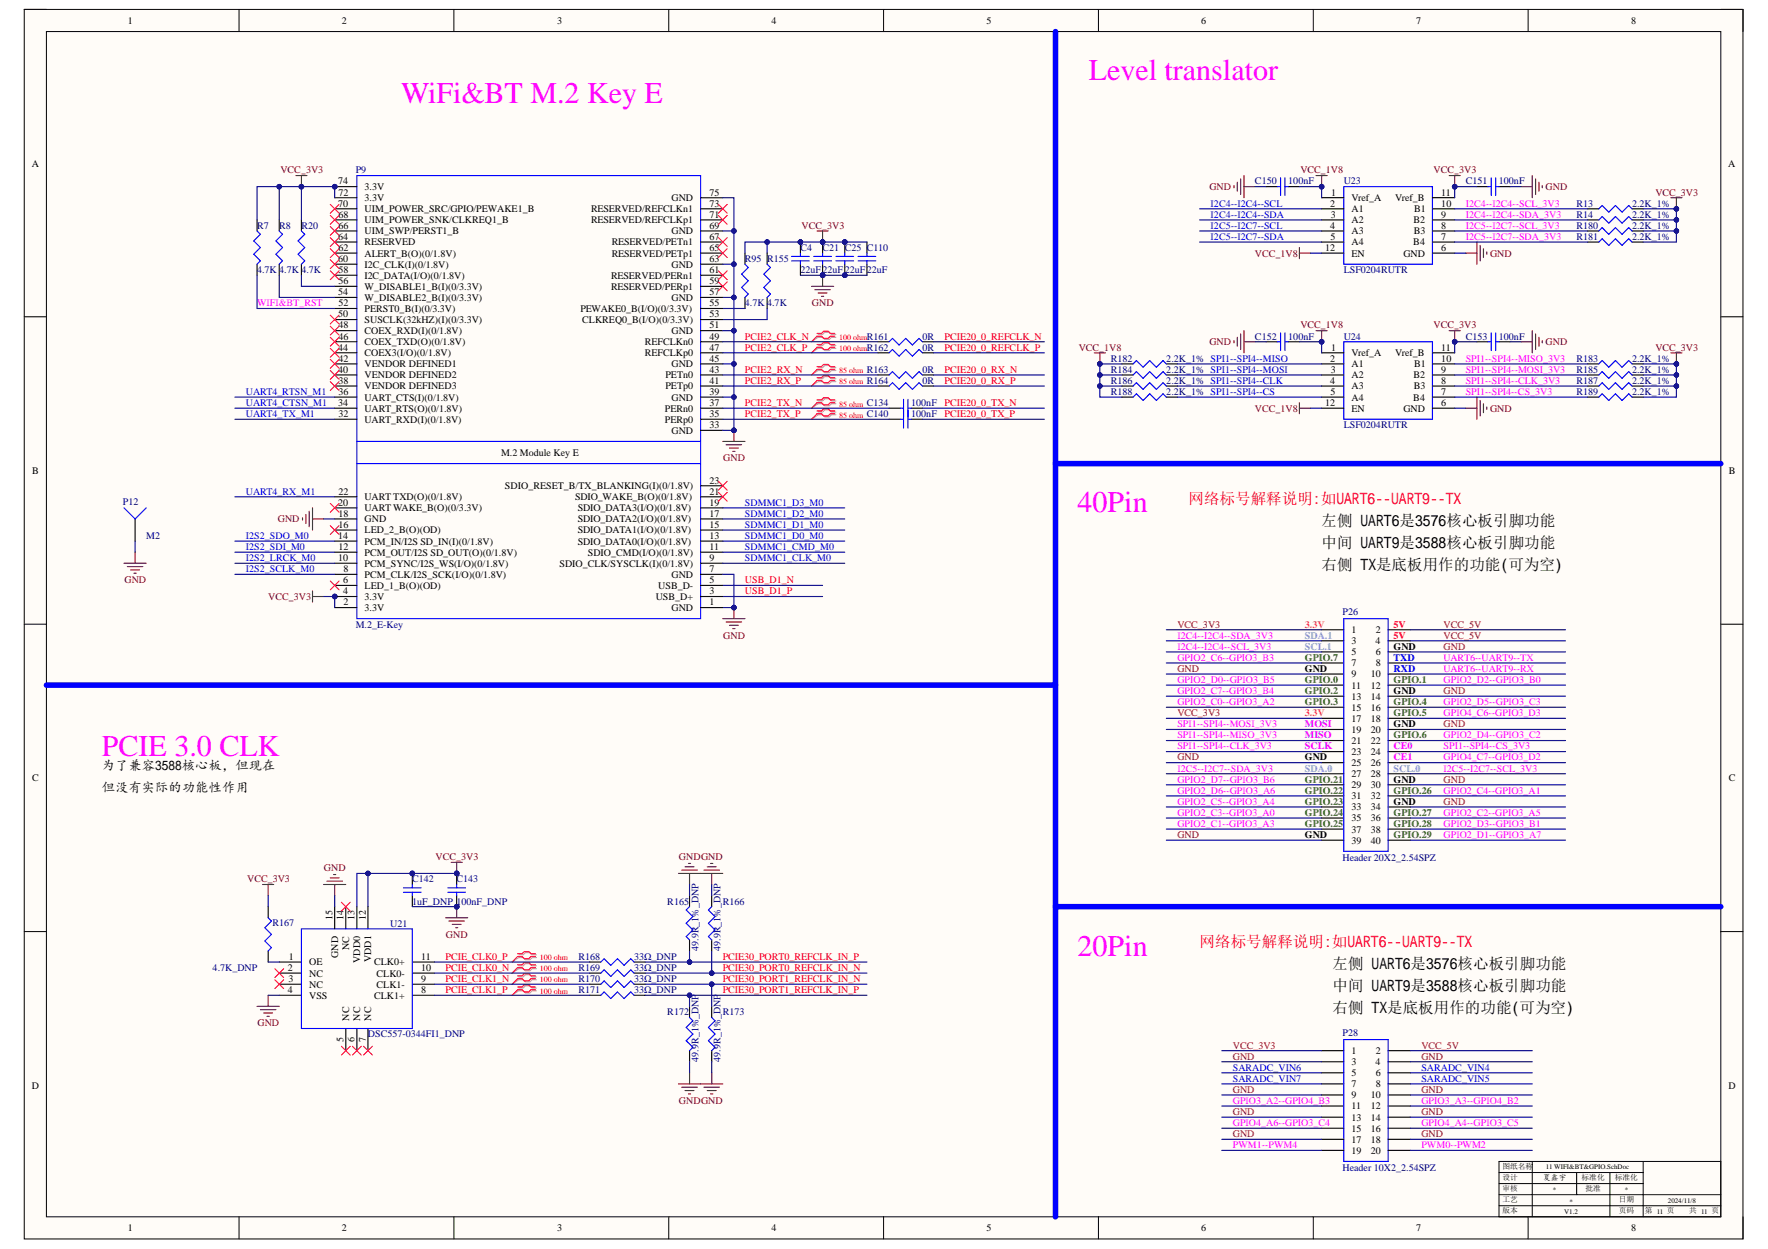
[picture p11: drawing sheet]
<svg xmlns="http://www.w3.org/2000/svg" width="297mm" height="210mm" viewBox="0 0 297 210" stroke-linecap="round" stroke-linejoin="round" font-family="sans-serif">
<defs><g id="words">
<g font-size="5" fill="#f0f">
<text x="67.4" y="17.3">WiFi&amp;BT M.2 Key E</text>
<text x="182.9" y="13.5">Level translator</text>
<text x="181" y="86.1">40Pin</text>
<text x="17.1" y="127.1">PCIE 3.0 CLK</text>
<text x="181" y="160.6">20Pin</text>
</g>
<g font-size="2.6" fill="#f00">
<text x="199.7" y="84.6">网络标号解释说明 如UART6--UART9--TX</text>
<text x="201.5" y="159.1">网络标号解释说明 如UART6--UART9--TX</text>
</g>
<g font-size="2.6">
<text x="222" y="88.3">左侧 UART6是3576核心板引脚功能</text>
<text x="222" y="92.1">中间 UART9是3588核心板引脚功能</text>
<text x="222" y="95.8">右侧 TX是底板用作的功能 可为空</text>
<text x="223.9" y="162.8">左侧 UART6是3576核心板引脚功能</text>
<text x="223.9" y="166.5">中间 UART9是3588核心板引脚功能</text>
<text x="223.9" y="170.3">右侧 TX是底板用作的功能 可为空</text>
</g>
<g font-size="2.2">
<text x="17.1" y="129.4">为了兼容</text>
<text x="30.6" y="129.4">核心板，但现在</text>
<text x="17.1" y="133.1">但没有实际的功能性作用</text>
</g>
<g font-size="1.7">
<text x="21.5" y="4">1</text>
<text x="57.4" y="4">2</text>
<text x="93.6" y="4">3</text>
<text x="129.6" y="4">4</text>
<text x="165.8" y="4">5</text>
<text x="201.8" y="4">6</text>
<text x="237.9" y="4">7</text>
<text x="274" y="4">8</text>
<text x="5.3" y="28">A</text>
<text x="290.4" y="28">A</text>
<text x="56.8" y="34.7">70</text>
<text x="56.8" y="31">74</text>
<text x="56.8" y="32.9">72</text>
<text x="61.3" y="35.7">UIM_POWER_SRC/GPIO/PEWAKE1_B</text>
<text x="61.3" y="33.8">3.3V</text>
<text x="61.3" y="31.9">3.3V</text>
<text x="99.3" y="35.7">RESERVED/REFCLKn1</text>
<text x="112.8" y="33.8">GND</text>
<text x="119.2" y="34.7">73</text>
<text x="119.2" y="32.9">75</text>
<text x="223.5" y="34.7">2</text>
<text x="223.6" y="32.9">1</text>
<text x="227.1" y="33.8">Vref_A</text>
<text x="227.1" y="35.7">A1</text>
<text x="234.4" y="33.8">Vref_B</text>
<text x="237.6" y="35.7">B1</text>
<text x="242.2" y="34.7">10</text>
<text x="242.2" y="32.9">11</text>
<text x="56.8" y="40.3">64</text>
<text x="56.8" y="38.4">66</text>
<text x="56.9" y="36.6">68</text>
<text x="61.3" y="37.5">UIM_POWER_SNK/CLKREQ1_B</text>
<text x="61.3" y="41.2">RESERVED</text>
<text x="61.3" y="39.4">UIM_SWP/PERST1_B</text>
<text x="99.3" y="37.5">RESERVED/REFCLKp1</text>
<text x="102.8" y="41.2">RESERVED/PETn1</text>
<text x="112.8" y="39.4">GND</text>
<text x="119.2" y="40.3">67</text>
<text x="119.2" y="38.4">69</text>
<text x="119.2" y="36.6">71</text>
<text x="223.5" y="38.4">4</text>
<text x="223.5" y="40.3">5</text>
<text x="223.6" y="36.6">3</text>
<text x="227.1" y="37.5">A2</text>
<text x="227.1" y="39.4">A3</text>
<text x="227.1" y="41.2">A4</text>
<text x="237.4" y="41.2">B4</text>
<text x="237.5" y="37.5">B2</text>
<text x="237.5" y="39.4">B3</text>
<text x="242.2" y="36.6">9</text>
<text x="242.2" y="38.4">8</text>
<text x="242.2" y="40.3">7</text>
<text x="56.8" y="44">60</text>
<text x="56.8" y="47.8">56</text>
<text x="56.8" y="42.2">62</text>
<text x="56.9" y="45.9">58</text>
<text x="61.3" y="46.8">I2C_DATA(I/O)(0/1.8V)</text>
<text x="61.3" y="45">I2C_CLK(I)(0/1.8V)</text>
<text x="61.3" y="43.1">ALERT_B(O)(0/1.8V)</text>
<text x="102.7" y="46.8">RESERVED/PERn1</text>
<text x="102.8" y="43.1">RESERVED/PETp1</text>
<text x="112.8" y="45">GND</text>
<text x="119.2" y="47.8">59</text>
<text x="119.2" y="45.9">61</text>
<text x="119.2" y="44">63</text>
<text x="119.2" y="42.2">65</text>
<text x="222.7" y="42.2">12</text>
<text x="227.1" y="43.1">EN</text>
<text x="235.8" y="43.1">GND</text>
<text x="242.2" y="42.2">6</text>
<text x="56.8" y="53.3">50</text>
<text x="56.8" y="49.6">54</text>
<text x="56.8" y="51.5">52</text>
<text x="61.3" y="52.4">PERST0_B(I)(0/3.3V)</text>
<text x="61.3" y="50.6">W_DISABLE2_B(I)(0/3.3V)</text>
<text x="61.3" y="48.7">W_DISABLE1_B(I)(0/3.3V)</text>
<text x="97.5" y="52.4">PEWAKE0_B(I/O)(0/3.3V)</text>
<text x="102.7" y="48.7">RESERVED/PERp1</text>
<text x="112.8" y="50.6">GND</text>
<text x="119.2" y="53.3">53</text>
<text x="119.2" y="51.5">55</text>
<text x="119.2" y="49.6">57</text>
<text x="56.8" y="58.9">44</text>
<text x="56.8" y="57.1">46</text>
<text x="56.9" y="55.2">48</text>
<text x="61.3" y="59.9">COEX3(I/O)(0/1.8V)</text>
<text x="61.3" y="58">COEX_TXD(O)(0/1.8V)</text>
<text x="61.3" y="56.1">COEX_RXD(I)(0/1.8V)</text>
<text x="61.3" y="54.3">SUSCLK(32kHZ)(I)(0/3.3V)</text>
<text x="97.8" y="54.3">CLKREQ0_B(I/O)(0/3.3V)</text>
<text x="108.3" y="59.9">REFCLKp0</text>
<text x="108.3" y="58">REFCLKn0</text>
<text x="112.8" y="56.1">GND</text>
<text x="119.2" y="58.9">47</text>
<text x="119.2" y="57.1">49</text>
<text x="119.2" y="55.2">51</text>
<text x="223.6" y="58.9">1</text>
<text x="227.1" y="59.9">Vref_A</text>
<text x="234.4" y="59.9">Vref_B</text>
<text x="242.2" y="58.9">11</text>
<text x="56.8" y="62.6">40</text>
<text x="56.8" y="60.8">42</text>
<text x="56.9" y="64.5">38</text>
<text x="61.3" y="65.5">VENDOR DEFINED3</text>
<text x="61.3" y="63.6">VENDOR DEFINED2</text>
<text x="61.3" y="61.7">VENDOR DEFINED1</text>
<text x="111.8" y="65.5">PETp0</text>
<text x="111.8" y="63.6">PETn0</text>
<text x="112.8" y="61.7">GND</text>
<text x="119.2" y="64.5">41</text>
<text x="119.2" y="62.6">43</text>
<text x="119.2" y="60.8">45</text>
<text x="223.5" y="64.5">4</text>
<text x="223.5" y="60.8">2</text>
<text x="223.6" y="62.6">3</text>
<text x="227.1" y="61.7">A1</text>
<text x="227.1" y="63.6">A2</text>
<text x="227.1" y="65.5">A3</text>
<text x="237.5" y="63.6">B2</text>
<text x="237.5" y="65.5">B3</text>
<text x="237.6" y="61.7">B1</text>
<text x="242.2" y="62.6">9</text>
<text x="242.2" y="60.8">10</text>
<text x="242.2" y="64.5">8</text>
<text x="56.8" y="68.2">34</text>
<text x="56.8" y="70.1">32</text>
<text x="56.8" y="66.4">36</text>
<text x="61.3" y="71">UART_RXD(I)(0/1.8V)</text>
<text x="61.3" y="69.2">UART_RTS(O)(0/1.8V)</text>
<text x="61.3" y="67.3">UART_CTS(I)(0/1.8V)</text>
<text x="111.7" y="71">PERp0</text>
<text x="111.7" y="69.2">PERn0</text>
<text x="112.8" y="67.3">GND</text>
<text x="119.2" y="72">33</text>
<text x="119.2" y="70.1">35</text>
<text x="119.2" y="68.2">37</text>
<text x="119.2" y="66.4">39</text>
<text x="222.7" y="68.2">12</text>
<text x="223.5" y="66.4">5</text>
<text x="227.1" y="69.2">EN</text>
<text x="227.1" y="67.3">A4</text>
<text x="235.8" y="69.2">GND</text>
<text x="237.4" y="67.3">B4</text>
<text x="242.2" y="68.2">6</text>
<text x="242.2" y="66.4">7</text>
<text x="84.2" y="76.6">M.2 Module Key E</text>
<text x="112.8" y="72.9">GND</text>
<text x="5.4" y="79.6">B</text>
<text x="56.8" y="83.1">22</text>
<text x="84.8" y="82.2">SDIO_RESET_B/TX_BLANKING(I)(0/1.8V)</text>
<text x="119.2" y="83.1">21</text>
<text x="119.2" y="81.3">23</text>
<text x="290.4" y="79.6">B</text>
<text x="56.8" y="85">20</text>
<text x="56.8" y="88.7">16</text>
<text x="56.9" y="86.9">18</text>
<text x="61.3" y="89.6">LED_2_B(O)(OD)</text>
<text x="61.3" y="87.8">GND</text>
<text x="61.3" y="85.9">UART WAKE_B(O)(0/3.3V)</text>
<text x="61.3" y="84.1">UART TXD(O)(0/1.8V)</text>
<text x="96.6" y="84.1">SDIO_WAKE_B(O)(0/1.8V)</text>
<text x="97.1" y="89.6">SDIO_DATA1(I/O)(0/1.8V)</text>
<text x="97.1" y="87.8">SDIO_DATA2(I/O)(0/1.8V)</text>
<text x="97.1" y="85.9">SDIO_DATA3(I/O)(0/1.8V)</text>
<text x="119.2" y="88.7">15</text>
<text x="119.2" y="86.9">17</text>
<text x="119.2" y="85">19</text>
<text x="56.8" y="94.3">10</text>
<text x="56.8" y="90.6">14</text>
<text x="56.8" y="92.4">12</text>
<text x="61.3" y="95.2">PCM_SYNC/I2S_WS(I/O)(0/1.8V)</text>
<text x="61.3" y="93.4">PCM_OUT/I2S SD_OUT(O)(0/1.8V)</text>
<text x="61.3" y="91.5">PCM_IN/I2S SD_IN(I)(0/1.8V)</text>
<text x="94" y="95.2">SDIO_CLK/SYSCLK(I)(0/1.8V)</text>
<text x="97.1" y="91.5">SDIO_DATA0(I/O)(0/1.8V)</text>
<text x="98.8" y="93.4">SDIO_CMD(I/O)(0/1.8V)</text>
<text x="119.2" y="94.3">9</text>
<text x="119.2" y="92.4">11</text>
<text x="119.2" y="90.6">13</text>
<text x="57.7" y="99.9">4</text>
<text x="57.7" y="98">6</text>
<text x="57.7" y="101.7">2</text>
<text x="57.7" y="96.2">8</text>
<text x="61.3" y="100.8">3.3V</text>
<text x="61.3" y="99">LED_1_B(O)(OD)</text>
<text x="61.3" y="97.1">PCM_CLK/I2S_SCK(I/O)(0/1.8V)</text>
<text x="110.2" y="100.8">USB_D+</text>
<text x="110.6" y="99">USB_D-</text>
<text x="112.8" y="97.1">GND</text>
<text x="119.2" y="101.7">1</text>
<text x="119.2" y="99.9">3</text>
<text x="119.2" y="98">5</text>
<text x="119.2" y="96.2">7</text>
<text x="61.3" y="102.7">3.3V</text>
<text x="112.8" y="102.7">GND</text>
<text x="227.1" y="106.4">1</text>
<text x="231.1" y="106.4">2</text>
<text x="219.2" y="112.9">GND</text>
<text x="227.1" y="108.3">3</text>
<text x="227.1" y="110.1">5</text>
<text x="227.1" y="112">7</text>
<text x="227.1" y="113.8">9</text>
<text x="230.3" y="113.8">10</text>
<text x="231.1" y="108.3">4</text>
<text x="231.1" y="110.1">6</text>
<text x="231.2" y="112">8</text>
<text x="234.1" y="109.2">GND</text>
<text x="227.1" y="115.7">11</text>
<text x="227.1" y="117.6">13</text>
<text x="227.1" y="119.4">15</text>
<text x="230.3" y="117.6">14</text>
<text x="230.3" y="119.4">16</text>
<text x="230.3" y="115.7">12</text>
<text x="234.1" y="116.6">GND</text>
<text x="227.1" y="121.3">17</text>
<text x="227.1" y="123.2">19</text>
<text x="227.1" y="125">21</text>
<text x="230.3" y="123.2">20</text>
<text x="230.3" y="125">22</text>
<text x="230.3" y="121.3">18</text>
<text x="234.1" y="122.2">GND</text>
<text x="5.4" y="131.3">C</text>
<text x="219.2" y="127.8">GND</text>
<text x="227.1" y="126.9">23</text>
<text x="227.1" y="128.7">25</text>
<text x="227.1" y="130.6">27</text>
<text x="230.3" y="126.9">24</text>
<text x="230.3" y="128.7">26</text>
<text x="230.3" y="130.6">28</text>
<text x="234.1" y="131.5">GND</text>
<text x="290.4" y="131.3">C</text>
<text x="227.1" y="132.5">29</text>
<text x="227.1" y="134.3">31</text>
<text x="227.1" y="136.2">33</text>
<text x="230.3" y="132.5">30</text>
<text x="230.3" y="136.2">34</text>
<text x="230.3" y="134.3">32</text>
<text x="234.1" y="135.3">GND</text>
<text x="219.2" y="140.8">GND</text>
<text x="227.1" y="138">35</text>
<text x="227.1" y="139.9">37</text>
<text x="227.1" y="141.8">39</text>
<text x="230.3" y="138">36</text>
<text x="230.3" y="141.8">40</text>
<text x="230.3" y="139.9">38</text>
<text x="55.9" y="154.6" transform="rotate(-90 55.9 154.6)">15</text>
<text x="57.7" y="154.6" transform="rotate(-90 57.7 154.6)">14</text>
<text x="59.6" y="154.6" transform="rotate(-90 59.6 154.6)">13</text>
<text x="61.4" y="154.6" transform="rotate(-90 61.4 154.6)">12</text>
<text x="48.5" y="161.3">1</text>
<text x="56.8" y="161" transform="rotate(-90 56.8 161)">GND</text>
<text x="58.7" y="159.7" transform="rotate(-90 58.7 159.7)">NC</text>
<text x="60.5" y="161.8" transform="rotate(-90 60.5 161.8)">VDD0</text>
<text x="62.4" y="161.7" transform="rotate(-90 62.4 161.7)">VDD1</text>
<text x="70.8" y="161.3">11</text>
<text x="48.4" y="166.9">4</text>
<text x="48.4" y="163.2">2</text>
<text x="48.4" y="165">3</text>
<text x="51.9" y="162.2">OE</text>
<text x="51.9" y="164.1">NC</text>
<text x="51.9" y="167.8">VSS</text>
<text x="51.9" y="166">NC</text>
<text x="62.8" y="167.8">CLK1+</text>
<text x="62.8" y="162.2">CLK0+</text>
<text x="63.3" y="166">CLK1-</text>
<text x="63.3" y="164.1">CLK0-</text>
<text x="70.8" y="166.9">8</text>
<text x="70.8" y="165">9</text>
<text x="70.8" y="163.2">10</text>
<text x="58.7" y="171.5" transform="rotate(-90 58.7 171.5)">NC</text>
<text x="60.5" y="171.5" transform="rotate(-90 60.5 171.5)">NC</text>
<text x="62.4" y="171.5" transform="rotate(-90 62.4 171.5)">NC</text>
<text x="57.7" y="175.1" transform="rotate(-90 57.7 175.1)">5</text>
<text x="59.6" y="175.1" transform="rotate(-90 59.6 175.1)">6</text>
<text x="61.4" y="175.1" transform="rotate(-90 61.4 175.1)">7</text>
<text x="227.1" y="177.1">1</text>
<text x="227.1" y="179">3</text>
<text x="231.1" y="179">4</text>
<text x="231.1" y="177.1">2</text>
<text x="5.4" y="183">D</text>
<text x="227.1" y="180.9">5</text>
<text x="227.1" y="182.7">7</text>
<text x="227.1" y="184.6">9</text>
<text x="230.3" y="184.6">10</text>
<text x="231.1" y="180.9">6</text>
<text x="231.2" y="182.7">8</text>
<text x="290.4" y="183">D</text>
<text x="227.1" y="186.4">11</text>
<text x="227.1" y="188.3">13</text>
<text x="227.1" y="190.2">15</text>
<text x="230.3" y="188.3">14</text>
<text x="230.3" y="190.2">16</text>
<text x="230.3" y="186.4">12</text>
<text x="227.1" y="192">17</text>
<text x="227.1" y="193.9">19</text>
<text x="230.3" y="193.9">20</text>
<text x="230.3" y="192">18</text>
<text x="21.5" y="206.9">1</text>
<text x="57.4" y="206.9">2</text>
<text x="93.6" y="206.9">3</text>
<text x="129.6" y="206.9">4</text>
<text x="165.8" y="206.9">5</text>
<text x="201.8" y="206.9">6</text>
<text x="237.9" y="206.9">7</text>
<text x="274" y="206.9">8</text>
</g>
<g font-size="1.7" fill="#800000">
<text x="47.1" y="29.1">VCC_3V3</text>
<text x="218.5" y="29.1">VCC_1V8</text>
<text x="240.9" y="29.1">VCC_3V3</text>
<text x="203.2" y="31.9">GND</text>
<text x="259.7" y="31.9">GND</text>
<text x="278.1" y="32.9">VCC_3V3</text>
<text x="134.7" y="38.4">VCC_3V3</text>
<text x="210.8" y="43.1">VCC_1V8</text>
<text x="250.3" y="43.1">GND</text>
<text x="136.4" y="51.5">GND</text>
<text x="181.2" y="58.9">VCC_1V8</text>
<text x="203.2" y="58">GND</text>
<text x="218.5" y="55.2">VCC_1V8</text>
<text x="240.9" y="55.2">VCC_3V3</text>
<text x="259.7" y="58">GND</text>
<text x="278.1" y="58.9">VCC_3V3</text>
<text x="210.8" y="69.2">VCC_1V8</text>
<text x="250.3" y="69.2">GND</text>
<text x="121.5" y="77.5">GND</text>
<text x="46.7" y="87.8">GND</text>
<text x="20.9" y="98">GND</text>
<text x="45.1" y="100.8">VCC_3V3</text>
<text x="121.5" y="107.3">GND</text>
<text x="41.5" y="148.3">VCC_3V3</text>
<text x="54.4" y="146.4">GND</text>
<text x="73.2" y="144.6">VCC_3V3</text>
<text x="114.1" y="144.6">GNDGND</text>
<text x="74.9" y="157.6">GND</text>
<text x="43.3" y="172.5">GND</text>
<text x="114.1" y="185.5">GNDGND</text>
</g>
<g font-size="1.7" fill="#000080">
<text x="59.8" y="29.1">P9</text>
<text x="210.8" y="31">C150</text>
<text x="216.4" y="31">100nF</text>
<text x="225.8" y="31">U23</text>
<text x="246.3" y="31">C151</text>
<text x="251.8" y="31">100nF</text>
<text x="264.9" y="34.7">R13</text>
<text x="274.2" y="34.7">2.2K_1%</text>
<text x="43.2" y="38.4">R7</text>
<text x="46.9" y="38.4">R8</text>
<text x="50.6" y="38.4">R20</text>
<text x="264.9" y="36.6">R14</text>
<text x="264.9" y="38.4">R180</text>
<text x="264.9" y="40.3">R181</text>
<text x="274.2" y="36.6">2.2K_1%</text>
<text x="274.2" y="38.4">2.2K_1%</text>
<text x="274.2" y="40.3">2.2K_1%</text>
<text x="43.2" y="45.9">4.7K 4.7K 4.7K</text>
<text x="125.2" y="44">R95 R155</text>
<text x="134.5" y="42.2">C4</text>
<text x="134.5" y="45.9">22uF22uF22uF22uF</text>
<text x="138.2" y="42.2">C21 C25 C110</text>
<text x="225.8" y="45.9">LSF0204RUTR</text>
<text x="125.2" y="51.5">4.7K 4.7K</text>
<text x="145.6" y="57.1">R161</text>
<text x="145.6" y="58.9">R162</text>
<text x="155" y="57.1">0R</text>
<text x="155" y="58.9">0R</text>
<text x="210.8" y="57.1">C152</text>
<text x="216.4" y="57.1">100nF</text>
<text x="225.8" y="57.1">U24</text>
<text x="246.3" y="57.1">C153</text>
<text x="251.8" y="57.1">100nF</text>
<text x="145.6" y="62.6">R163</text>
<text x="145.6" y="64.5">R164</text>
<text x="155" y="62.6">0R</text>
<text x="155" y="64.5">0R</text>
<text x="186.6" y="60.8">R182</text>
<text x="186.6" y="62.6">R184</text>
<text x="186.6" y="64.5">R186</text>
<text x="196" y="60.8">2.2K_1% SPI1--SPI4--MISO</text>
<text x="196" y="62.6">2.2K_1% SPI1--SPI4--MOSI</text>
<text x="196" y="64.5">2.2K_1% SPI1--SPI4--CLK</text>
<text x="264.9" y="60.8">R183</text>
<text x="264.9" y="62.6">R185</text>
<text x="264.9" y="64.5">R187</text>
<text x="274.2" y="60.8">2.2K_1%</text>
<text x="274.2" y="62.6">2.2K_1%</text>
<text x="274.2" y="64.5">2.2K_1%</text>
<text x="145.6" y="68.2">C134</text>
<text x="145.6" y="70.1">C140</text>
<text x="153.1" y="68.2">100nF</text>
<text x="153.1" y="70.1">100nF</text>
<text x="186.6" y="66.4">R188</text>
<text x="196" y="66.4">2.2K_1% SPI1--SPI4--CS</text>
<text x="225.8" y="72">LSF0204RUTR</text>
<text x="264.9" y="66.4">R189</text>
<text x="274.2" y="66.4">2.2K_1%</text>
<text x="20.6" y="84.8">P12</text>
<text x="24.6" y="90.6">M2</text>
<text x="59.8" y="105.5">M.2_E-Key</text>
<text x="225.6" y="103.4">P26</text>
<text x="69.3" y="148.3">C142</text>
<text x="76.7" y="148.3">C143</text>
<text x="225.6" y="144.8">Header 20X2_2.54SPZ</text>
<text x="45.8" y="155.5">R167</text>
<text x="65.5" y="155.7">U21</text>
<text x="69.3" y="152">1uF_DNP 100nF_DNP</text>
<text x="112.1" y="152">R165</text>
<text x="121.4" y="152">R166</text>
<text x="97.2" y="161.3">R168</text>
<text x="106.5" y="161.3">33Ω_DNP</text>
<text x="117.3" y="159.8" transform="rotate(-90 117.3 159.8)">49.9R_1%_DNP</text>
<text x="121.1" y="159.8" transform="rotate(-90 121.1 159.8)">49.9R_1%_DNP</text>
<text x="35.7" y="163.2">4.7K_DNP</text>
<text x="97.2" y="163.2">R169</text>
<text x="97.2" y="165">R170</text>
<text x="97.2" y="166.9">R171</text>
<text x="106.5" y="163.2">33Ω_DNP</text>
<text x="106.5" y="165">33Ω_DNP</text>
<text x="106.5" y="166.9">33Ω_DNP</text>
<text x="112.1" y="170.6">R172</text>
<text x="121.4" y="170.6">R173</text>
<text x="61.8" y="174.4">DSC557-0344FI1_DNP</text>
<text x="117.3" y="178.4" transform="rotate(-90 117.3 178.4)">49.9R_1%_DNP</text>
<text x="121.1" y="178.4" transform="rotate(-90 121.1 178.4)">49.9R_1%_DNP</text>
<text x="225.6" y="174.2">P28</text>
<text x="225.6" y="196.9">Header 10X2_2.54SPZ</text>
</g>
<g font-size="1.7" fill="#00f">
<text x="203.4" y="34.7">I2C4--I2C4--SCL</text>
<text x="203.4" y="38.4">I2C5--I2C7--SCL</text>
<text x="203.4" y="40.3">I2C5--I2C7--SDA</text>
<text x="203.4" y="36.6">I2C4--I2C4--SDA</text>
<text x="41.3" y="66.4">UART4_RTSN_M1</text>
<text x="41.3" y="68.2">UART4_CTSN_M1</text>
<text x="41.3" y="70.1">UART4_TX_M1</text>
<text x="41.3" y="83.1">UART4_RX_M1</text>
<text x="125.2" y="88.7">SDMMC1_D1_M0</text>
<text x="125.2" y="86.9">SDMMC1_D2_M0</text>
<text x="125.2" y="85">SDMMC1_D3_M0</text>
<text x="41.3" y="90.6">I2S2_SDO_M0</text>
<text x="41.3" y="92.4">I2S2_SDI_M0</text>
<text x="41.3" y="94.3">I2S2_LRCK_M0</text>
<text x="125.2" y="94.3">SDMMC1_CLK_M0</text>
<text x="125.2" y="92.4">SDMMC1_CMD_M0</text>
<text x="125.2" y="90.6">SDMMC1_D0_M0</text>
<text x="41.3" y="96.2">I2S2_SCLK_M0</text>
<text x="234.1" y="111.1">TXD</text>
<text x="234.1" y="112.9">RXD</text>
<text x="207.1" y="179.9">SARADC_VIN6</text>
<text x="238.8" y="179.9">SARADC_VIN4</text>
<text x="207.1" y="181.8">SARADC_VIN7</text>
<text x="238.8" y="181.8">SARADC_VIN5</text>
</g>
<g font-size="1.7" fill="#f0f">
<text x="246.3" y="34.7">I2C4--I2C4--SCL_3V3</text>
<text x="246.3" y="38.4">I2C5--I2C7--SCL_3V3</text>
<text x="246.3" y="40.3">I2C5--I2C7--SDA_3V3</text>
<text x="246.3" y="36.6">I2C4--I2C4--SDA_3V3</text>
<text x="43.2" y="51.5">WIFI&amp;BT_RST</text>
<text x="246.3" y="60.8">SPI1--SPI4--MISO_3V3</text>
<text x="246.3" y="62.6">SPI1--SPI4--MOSI_3V3</text>
<text x="246.3" y="64.5">SPI1--SPI4--CLK_3V3</text>
<text x="246.3" y="66.4">SPI1--SPI4--CS_3V3</text>
<text x="197.8" y="107.3">I2C4--I2C4--SDA_3V3</text>
<text x="197.8" y="109.2">I2C4--I2C4--SCL_3V3</text>
<text x="197.8" y="111.1">GPIO2_C6--GPIO3_B3</text>
<text x="242.5" y="111.1">UART6--UART9--TX</text>
<text x="242.5" y="112.9">UART6--UART9--RX</text>
<text x="197.8" y="116.6">GPIO2_C7--GPIO3_B4</text>
<text x="197.8" y="114.8">GPIO2_D0--GPIO3_B5</text>
<text x="197.8" y="118.5">GPIO2_C0--GPIO3_A2</text>
<text x="242.5" y="114.8">GPIO2_D2--GPIO3_B0</text>
<text x="242.5" y="118.5">GPIO2_D5--GPIO3_C3</text>
<text x="197.8" y="122.2">SPI1--SPI4--MOSI_3V3</text>
<text x="197.8" y="125.9">SPI1--SPI4--CLK_3V3</text>
<text x="197.8" y="124.1">SPI1--SPI4--MISO_3V3</text>
<text x="242.5" y="125.9">SPI1--SPI4--CS_3V3</text>
<text x="242.5" y="124.1">GPIO2_D4--GPIO3_C2</text>
<text x="242.5" y="120.4">GPIO4_C6--GPIO3_D3</text>
<text x="197.8" y="131.5">GPIO2_D7--GPIO3_B6</text>
<text x="197.8" y="129.7">I2C5--I2C7--SDA_3V3</text>
<text x="242.5" y="127.8">GPIO4_C7--GPIO3_D2</text>
<text x="242.5" y="129.7">I2C5--I2C7--SCL_3V3</text>
<text x="197.8" y="137.1">GPIO2_C3--GPIO3_A0</text>
<text x="197.8" y="135.3">GPIO2_C5--GPIO3_A4</text>
<text x="197.8" y="133.4">GPIO2_D6--GPIO3_A6</text>
<text x="242.5" y="133.4">GPIO2_C4--GPIO3_A1</text>
<text x="242.5" y="137.1">GPIO2_C2--GPIO3_A5</text>
<text x="197.8" y="139">GPIO2_C1--GPIO3_A3</text>
<text x="242.5" y="140.8">GPIO2_D1--GPIO3_A7</text>
<text x="242.5" y="139">GPIO2_D3--GPIO3_B1</text>
<text x="207.1" y="185.5">GPIO3_A2--GPIO4_B3</text>
<text x="238.8" y="185.5">GPIO3_A3--GPIO4_B2</text>
<text x="207.1" y="189.2">GPIO4_A6--GPIO3_C4</text>
<text x="238.8" y="189.2">GPIO4_A4--GPIO3_C5</text>
<text x="207.1" y="193">PWM1--PWM4</text>
<text x="238.8" y="193">PWM0--PWM2</text>
</g>
<g font-size="1.7" fill="#f00">
<text x="125.2" y="57.1">PCIE2_CLK_N</text>
<text x="125.2" y="58.9">PCIE2_CLK_P</text>
<text x="158.7" y="57.1">PCIE20_0_REFCLK_N</text>
<text x="158.7" y="58.9">PCIE20_0_REFCLK_P</text>
<text x="125.2" y="62.6">PCIE2_RX_N</text>
<text x="125.2" y="64.5">PCIE2_RX_P</text>
<text x="158.7" y="62.6">PCIE20_0_RX_N</text>
<text x="158.7" y="64.5">PCIE20_0_RX_P</text>
<text x="125.2" y="68.2">PCIE2_TX_N</text>
<text x="125.2" y="70.1">PCIE2_TX_P</text>
<text x="158.7" y="68.2">PCIE20_0_TX_N</text>
<text x="158.7" y="70.1">PCIE20_0_TX_P</text>
<text x="125.2" y="98">USB_D1_N</text>
<text x="125.2" y="99.9">USB_D1_P</text>
<text x="234.1" y="105.5">5V</text>
<text x="234.1" y="107.3">5V</text>
<text x="74.9" y="161.3">PCIE_CLK0_P</text>
<text x="121.4" y="161.3">PCIE30_PORT0_REFCLK_IN_P</text>
<text x="74.9" y="163.2">PCIE_CLK0_N</text>
<text x="74.9" y="165">PCIE_CLK1_N</text>
<text x="74.9" y="166.9">PCIE_CLK1_P</text>
<text x="121.4" y="163.2">PCIE30_PORT0_REFCLK_IN_N</text>
<text x="121.4" y="165">PCIE30_PORT1_REFCLK_IN_N</text>
<text x="121.4" y="166.9">PCIE30_PORT1_REFCLK_IN_P</text>
</g>
<g font-size="1.7" fill="#980000">
<text x="197.8" y="105.5">VCC_3V3</text>
<text x="242.5" y="105.5">VCC_5V</text>
<text x="242.5" y="107.3">VCC_5V</text>
<text x="197.8" y="112.9">GND</text>
<text x="242.5" y="109.2">GND</text>
<text x="242.5" y="116.6">GND</text>
<text x="197.8" y="120.4">VCC_3V3</text>
<text x="242.5" y="122.2">GND</text>
<text x="197.8" y="127.8">GND</text>
<text x="242.5" y="131.5">GND</text>
<text x="242.5" y="135.3">GND</text>
<text x="197.8" y="140.8">GND</text>
<text x="207.1" y="176.2">VCC_3V3</text>
<text x="207.1" y="178.1">GND</text>
<text x="238.8" y="176.2">VCC_5V</text>
<text x="238.8" y="178.1">GND</text>
<text x="207.1" y="183.7">GND</text>
<text x="238.8" y="183.7">GND</text>
<text x="207.1" y="191.1">GND</text>
<text x="207.1" y="187.4">GND</text>
<text x="238.8" y="191.1">GND</text>
<text x="238.8" y="187.4">GND</text>
</g>
<g font-size="1.7" fill="#f90">
<text x="219.2" y="105.5">3.3V</text>
<text x="219.2" y="120.4">3.3V</text>
</g>
<g font-size="1.7" fill="#29e9e9">
<text x="219.2" y="107.3">SDA.1</text>
<text x="219.2" y="109.2">SCL.1</text>
<text x="219.2" y="129.7">SDA.0</text>
<text x="234.1" y="129.7">SCL.0</text>
</g>
<g font-size="1.7" fill="#38761d">
<text x="219.2" y="111.1">GPIO.7</text>
<text x="219.2" y="114.8">GPIO.0</text>
<text x="219.2" y="116.6">GPIO.2</text>
<text x="219.2" y="118.5">GPIO.3</text>
<text x="234.1" y="114.8">GPIO.1</text>
<text x="234.1" y="118.5">GPIO.4</text>
<text x="234.1" y="120.4">GPIO.5</text>
<text x="234.1" y="124.1">GPIO.6</text>
<text x="219.2" y="131.5">GPIO.21</text>
<text x="219.2" y="133.4">GPIO.22</text>
<text x="219.2" y="135.3">GPIO.23</text>
<text x="219.2" y="137.1">GPIO.24</text>
<text x="234.1" y="133.4">GPIO.26</text>
<text x="234.1" y="137.1">GPIO.27</text>
<text x="219.2" y="139">GPIO.25</text>
<text x="234.1" y="139">GPIO.28</text>
<text x="234.1" y="140.8">GPIO.29</text>
</g>
<g font-size="1.7" fill="#90f">
<text x="219.2" y="122.2">MOSI</text>
<text x="219.2" y="124.1">MISO</text>
<text x="219.2" y="125.9">SCLK</text>
<text x="234.1" y="125.9">CE0</text>
<text x="234.1" y="127.8">CE1</text>
</g>
<g font-size="1.3" fill="#f00">
<text x="141" y="59">100 ohm</text>
<text x="141" y="57.1">100 ohm</text>
<text x="141" y="64.6">85 ohm</text>
<text x="141" y="62.7">85 ohm</text>
<text x="141" y="70.2">85 ohm</text>
<text x="141" y="68.3">85 ohm</text>
<text x="90.7" y="161.4">100 ohm</text>
<text x="90.7" y="163.3">100 ohm</text>
<text x="90.7" y="167">100 ohm</text>
<text x="90.7" y="165.1">100 ohm</text>
</g>
<g font-size="1.3">
<text x="252.4" y="196.5">图纸名称</text>
<text x="252.4" y="198.4">设计</text>
<text x="252.4" y="200.2">审核</text>
<text x="252.4" y="202.1">工艺</text>
<text x="252.4" y="203.9">版本</text>
<text x="259.2" y="198.4">夏鑫宇</text>
<text x="265.7" y="198.4">标准化</text>
<text x="266.4" y="200.2">批准</text>
<text x="271.3" y="198.4">标准化</text>
<text x="272" y="202.1">日期</text>
<text x="272" y="203.9">页码</text>
<text x="276.3" y="203.9">第 11 页</text>
<text x="283.8" y="203.9">共 11 页</text>
</g>
<g font-size="1.2">
<text x="259.7" y="196.5">11 WIFI&amp;BT&amp;GPIO.SchDoc</text>
<text x="260.9" y="200.2">*</text>
<text x="262.8" y="204">V1.2</text>
<text x="263.7" y="202.3">*</text>
<text x="273" y="200.2">*</text>
<text x="280.2" y="202.1">2024/11/8</text>
</g>
</g></defs>
<path d="M4.1 1.6h288.7v206.6h-288.7z" fill-rule="evenodd" fill="#fffcf8"/>
<path d="M4.1 1.6h288.7v206.6h-288.7z" fill="none" stroke="#000" stroke-width=".17"/>
<path d="M7.8 5.3h281.3v199.2h-281.3z" fill-rule="evenodd" fill="#fffcf8"/>
<g fill="none" stroke="#000" stroke-width=".17">
<path d="M4.1 1.6h3.7M7.8 5.3h281.3v199.2h-281.3zM40.2 1.6v3.7M76.3 1.6v3.7M112.4 1.6v3.7M148.4 1.6v3.7M184.5 1.6v3.7M220.6 1.6v3.7M256.7 1.6v3.7M289.1 1.6h3.7v3.7M4.1 53.2h3.7M289.1 53.2h3.7"/>
<path d="M4.1 104.9h3.7M289.1 104.9h3.7M4.1 156.6h3.7M289.1 156.6h3.7M251.8 195.2h37.3v9.3h-37.3zM251.8 197.1h24.3M251.8 198.9h24.3M257.4 195.2v9.3M264.9 197.1v3.7M270.5 197.1v7.4M276.1 195.2v9.3M40.2 204.5v3.7"/>
<path d="M76.3 204.5v3.7M112.4 204.5v3.7M148.4 204.5v3.7M184.5 204.5v3.7M220.6 204.5v3.7M251.8 200.8h37.3M251.8 202.6h37.3M256.7 204.5v3.7M292.8 204.5v3.7"/>
</g>
<path d="M177.3 5.3v199.2M177.3 152.4h111.8" fill="none" stroke="#00f" stroke-width=".93"/>
<circle cx="56.2" cy="100.2" r=".37" fill="#000080"/>
<circle cx="56.2" cy="100.2" r=".37" fill="none" stroke="#000080" stroke-width=".17"/>
<circle cx="56.2" cy="31.4" r=".37" fill="#000080"/>
<circle cx="56.2" cy="31.4" r=".37" fill="none" stroke="#000080" stroke-width=".17"/>
<path d="M60 29.5h57.7v74.5h-57.7z" fill="none" stroke="#00f" stroke-width=".19"/>
<path d="M56.2 102.1h3.8M56.2 100.2h3.8M117.7 102.1h3.7M117.7 100.2h3.7" fill="none" stroke="#000" stroke-width=".19"/>
<circle cx="56.2" cy="100.2" r=".37" fill="#000080"/>
<circle cx="56.2" cy="100.2" r=".37" fill="none" stroke="#000080" stroke-width=".17"/>
<g fill="none" stroke="#000" stroke-width=".19">
<path d="M56.2 37h3.8M56.2 35.1h3.8M56.2 33.2h3.8M56.2 31.4h3.8M117.7 37h3.7M117.7 38.8h3.7M117.7 35.1h3.7M56.2 59.3h3.8M56.2 57.4h3.8M56.2 55.6h3.8M56.2 53.7h3.8M56.2 51.8h3.8"/>
<path d="M56.2 50h3.8M56.2 48.1h3.8M56.2 46.3h3.8M117.7 59.3h3.7M117.7 57.4h3.7M117.7 55.6h3.7M117.7 53.7h3.7M117.7 51.8h3.7M117.7 50h3.7M117.7 40.7h3.7M56.2 70.5h3.8M56.2 68.6h3.8"/>
<path d="M56.2 66.7h3.8M56.2 64.9h3.8M56.2 63h3.8M56.2 61.2h3.8M117.7 72.3h3.7M117.7 68.6h3.7M117.7 70.5h3.7M117.7 66.7h3.7M117.7 64.9h3.7M117.7 63h3.7M117.7 61.2h3.7M56.2 85.4h3.8"/>
<path d="M56.2 83.5h3.8M56.2 98.4h3.8M56.2 96.5h3.8M56.2 94.7h3.8M56.2 92.8h3.8M56.2 90.9h3.8M56.2 89.1h3.8M56.2 87.2h3.8M117.7 98.4h3.7M117.7 96.5h3.7M117.7 94.7h3.7M117.7 92.8h3.7"/>
<path d="M117.7 90.9h3.7M117.7 89.1h3.7M117.7 87.2h3.7M117.7 85.4h3.7M117.7 83.5h3.7M117.7 81.6h3.7"/>
</g>
<circle cx="56.2" cy="31.4" r=".37" fill="#000080"/>
<circle cx="56.2" cy="31.4" r=".37" fill="none" stroke="#000080" stroke-width=".17"/>
<path d="M56.2 38.8h3.8M117.7 33.2h3.7M56.2 44.4h3.8M56.2 42.5h3.8M56.2 40.7h3.8M117.7 44.4h3.7M117.7 42.5h3.7M117.7 48.1h3.7M117.7 46.3h3.7" fill="none" stroke="#000" stroke-width=".19"/>
<path d="M60 74.2h57.7M60 77.9h57.7" fill="none" stroke="#00f" stroke-width=".19"/>
<path d="M49.7 29.5h1.9M50.6 29.5v1.9" fill="none" stroke="#800000" stroke-width=".19"/>
<circle cx="50.6" cy="31.4" r=".37" fill="#000080"/>
<circle cx="50.6" cy="31.4" r=".37" fill="none" stroke="#000080" stroke-width=".17"/>
<path d="M50.8 87v.4M51.4 86.5v1.5M51.9 85.9v2.6M52.5 85.4v3.7M52.5 99.3v1.9M52.5 87.2h1.9M52.5 100.2h1.9M121.4 104h3.8M122 104.5h2.6M122.6 105.1h1.4M123.1 105.6h.4M123.3 102.1v1.9" fill="none" stroke="#800000" stroke-width=".19"/>
<circle cx="123.3" cy="102.1" r=".37" fill="#000080"/>
<circle cx="123.3" cy="102.1" r=".37" fill="none" stroke="#000080" stroke-width=".17"/>
<path d="M137.3 38.8h1.8M138.2 38.8v1.9" fill="none" stroke="#800000" stroke-width=".19"/>
<circle cx="138.2" cy="40.7" r=".37" fill="#000080"/>
<circle cx="138.2" cy="40.7" r=".37" fill="none" stroke="#000080" stroke-width=".17"/>
<path d="M136.3 48.1h3.8M136.9 48.7h2.6M137.5 49.2h1.4M138 49.8h.4M138.2 46.3v1.8" fill="none" stroke="#800000" stroke-width=".19"/>
<circle cx="138.2" cy="46.3" r=".37" fill="#000080"/>
<circle cx="138.2" cy="46.3" r=".37" fill="none" stroke="#000080" stroke-width=".17"/>
<path d="M22.7 87.2v3.7" fill="none" stroke="#000" stroke-width=".19"/>
<path d="M20.8 85.4l1.9 1.8 1.9-1.8" fill="none" stroke="#00f" stroke-width=".19"/>
<path d="M20.8 94.7h3.8M21.4 95.2h2.6M22 95.8h1.4M22.5 96.3h.4M22.7 92.8v1.9" fill="none" stroke="#800000" stroke-width=".19"/>
<g fill="none" stroke="#f00" stroke-width=".17">
<path d="M55.5 34.3l1.5 1.5M55.5 36.2l1.5 1.5M55.5 38.1l1.5 1.5M55.5 39.9l1.5 1.5M57 34.3l-1.5 1.5M57 36.2l-1.5 1.5M57 38.1l-1.5 1.5M57 39.9l-1.5 1.5M120.7 34.3l1.5 1.5M120.7 36.2l1.5 1.5M120.7 39.9l1.5 1.5M122.2 34.3l-1.5 1.5"/>
<path d="M122.2 36.2l-1.5 1.5M122.2 39.9l-1.5 1.5M55.5 41.8l1.5 1.5M55.5 43.7l1.5 1.4M55.5 45.5l1.5 1.5M55.5 53l1.5 1.4M55.5 54.8l1.5 1.5M55.5 56.7l1.5 1.5M55.5 58.5l1.5 1.5M57 41.8l-1.5 1.5M57 43.7l-1.5 1.4M57 45.5l-1.5 1.5"/>
<path d="M57 53l-1.5 1.4M57 54.8l-1.5 1.5M57 56.7l-1.5 1.5M57 58.5l-1.5 1.5M120.7 41.8l1.5 1.5M120.7 45.5l1.5 1.5M120.7 47.4l1.5 1.5M122.2 41.8l-1.5 1.5M122.2 45.5l-1.5 1.5M122.2 47.4l-1.5 1.5M55.5 60.4l1.5 1.5M55.5 62.3l1.5 1.5"/>
<path d="M55.5 64.1l1.5 1.5M57 60.4l-1.5 1.5M57 62.3l-1.5 1.5M57 64.1l-1.5 1.5M55.5 88.3l1.5 1.5M55.5 97.6l1.5 1.5M57 88.3l-1.5 1.5M57 97.6l-1.5 1.5"/>
</g>
<circle cx="134.5" cy="40.7" r=".37" fill="#000080"/>
<circle cx="134.5" cy="40.7" r=".37" fill="none" stroke="#000080" stroke-width=".17"/>
<path d="M134.5 40.7v1.8M134.5 44.4v1.9" fill="none" stroke="#000" stroke-width=".19"/>
<circle cx="134.5" cy="40.7" r=".37" fill="#000080"/>
<circle cx="134.5" cy="40.7" r=".37" fill="none" stroke="#000080" stroke-width=".17"/>
<path d="M133 43.1h3M133 43.8h3M134.5 42.5v.6M134.5 43.8v.6" fill="none" stroke="#00f" stroke-width=".19"/>
<circle cx="138.2" cy="46.3" r=".37" fill="#000080"/>
<circle cx="138.2" cy="46.3" r=".37" fill="none" stroke="#000080" stroke-width=".17"/>
<circle cx="138.2" cy="40.7" r=".37" fill="#000080"/>
<circle cx="138.2" cy="40.7" r=".37" fill="none" stroke="#000080" stroke-width=".17"/>
<path d="M138.2 44.4v1.9" fill="none" stroke="#000" stroke-width=".19"/>
<circle cx="138.2" cy="46.3" r=".37" fill="#000080"/>
<circle cx="138.2" cy="46.3" r=".37" fill="none" stroke="#000080" stroke-width=".17"/>
<path d="M138.2 40.7v1.8" fill="none" stroke="#000" stroke-width=".19"/>
<circle cx="138.2" cy="40.7" r=".37" fill="#000080"/>
<circle cx="138.2" cy="40.7" r=".37" fill="none" stroke="#000080" stroke-width=".17"/>
<path d="M136.7 43.1h3M136.7 43.8h3M138.2 42.5v.6M138.2 43.8v.6" fill="none" stroke="#00f" stroke-width=".19"/>
<circle cx="141.9" cy="46.3" r=".37" fill="#000080"/>
<circle cx="141.9" cy="46.3" r=".37" fill="none" stroke="#000080" stroke-width=".17"/>
<circle cx="141.9" cy="40.7" r=".37" fill="#000080"/>
<circle cx="141.9" cy="40.7" r=".37" fill="none" stroke="#000080" stroke-width=".17"/>
<path d="M141.9 44.4v1.9" fill="none" stroke="#000" stroke-width=".19"/>
<circle cx="141.9" cy="46.3" r=".37" fill="#000080"/>
<circle cx="141.9" cy="46.3" r=".37" fill="none" stroke="#000080" stroke-width=".17"/>
<path d="M141.9 40.7v1.8" fill="none" stroke="#000" stroke-width=".19"/>
<circle cx="141.9" cy="40.7" r=".37" fill="#000080"/>
<circle cx="141.9" cy="40.7" r=".37" fill="none" stroke="#000080" stroke-width=".17"/>
<g fill="none" stroke="#00f" stroke-width=".19">
<path d="M43.2 38.8l.5 .6-1.1 1.1 1.1 1.1-1.1 1.1 1.1 1.1-.5 .6M46.9 38.8l.6 .6-1.1 1.1 1.1 1.1-1.1 1.1 1.1 1.1-.6 .6M50.6 38.8l.6 .6-1.1 1.1 1.1 1.1-1.1 1.1 1.1 1.1-.6 .6M125.2 44.4l.5 .6-1.1 1.1 1.1 1.1-1.1 1.1 1.1 1.1-.5 .6M128.9 44.4l.5 .6-1.1 1.1 1.1 1.1-1.1 1.1 1.1 1.1-.5 .6M140.4 43.1h3M140.4 43.8h3M141.9 42.5v.6M141.9 43.8v.6M144.2 43.1h2.9M144.2 43.8h2.9M145.7 42.5v.6"/>
<path d="M145.7 43.8v.6"/>
</g>
<path d="M43.2 37v1.8M46.9 37v1.8M50.6 37v1.8M43.2 44.4v1.9M46.9 44.4v1.9M50.6 44.4v1.9M125.2 42.5v1.9M125.2 50v1.8M128.9 42.5v1.9M128.9 50v1.8M145.7 40.7v1.8M145.7 44.4v1.9" fill="none" stroke="#000" stroke-width=".19"/>
<path d="M55.5 84.6l1.5 1.5M57 84.6l-1.5 1.5M120.7 80.9l1.5 1.5M120.7 82.7l1.5 1.5M122.2 80.9l-1.5 1.5M122.2 82.7l-1.5 1.5" fill="none" stroke="#f00" stroke-width=".17"/>
<path d="M121.4 74.2h3.8M122 74.7h2.6M122.6 75.3h1.4M123.1 75.9h.4M123.3 72.3v1.9" fill="none" stroke="#800000" stroke-width=".19"/>
<circle cx="123.3" cy="72.3" r=".37" fill="#000080"/>
<circle cx="123.3" cy="72.3" r=".37" fill="none" stroke="#000080" stroke-width=".17"/>
<path d="M147.5 57.4h1.9M147.5 59.3h1.9M155 57.4h1.8M155 59.3h1.8M147.5 63h1.9M147.5 64.9h1.9M149.4 68.6h1.8M149.4 70.5h1.8M153.1 68.6h1.9M153.1 70.5h1.9M155 63h1.8M155 64.9h1.8" fill="none" stroke="#000" stroke-width=".19"/>
<path d="M149.4 57.4l.5-.5 1.2 1.1 1.1-1.1 1.1 1.1 1.1-1.1 .6 .5M149.4 59.3l.5-.6 1.2 1.2 1.1-1.2 1.1 1.2 1.1-1.2 .6 .6M149.4 63l.5-.5 1.2 1.1 1.1-1.1 1.1 1.1 1.1-1.1 .6 .5M149.4 64.9l.5-.6 1.2 1.1 1.1-1.1 1.1 1.1 1.1-1.1 .6 .6M151.2 68.6h.6M151.2 70.5h.6M151.8 67.1v4.9M152.5 67.1v4.9M152.5 68.6h.6M152.5 70.5h.6" fill="none" stroke="#00f" stroke-width=".19"/>
<path d="M7.8 115.1h169.5" fill="none" stroke="#00f" stroke-width=".93"/>
<path d="M207.3 31.2v.4M207.9 30.6v1.5M208.4 30.1v2.6M209 29.5v3.7M209 31.4h1.9M221.1 29.5h1.9M222 29.5v1.9" fill="none" stroke="#800000" stroke-width=".19"/>
<circle cx="222" cy="31.4" r=".38" fill="#000080"/>
<circle cx="222" cy="31.4" r=".38" fill="none" stroke="#000080" stroke-width=".17"/>
<path d="M243.5 29.5h1.8M244.4 29.5v1.9M255.6 31.4h1.8M257.4 29.5v3.7M258 30.1v2.6M258.6 30.6v1.5M259.1 31.2v.4M246.3 42.5h1.8M248.1 40.7v3.7M248.7 41.2v2.6M249.2 41.8v1.5M249.8 42.4v.3" fill="none" stroke="#800000" stroke-width=".19"/>
<circle cx="244.4" cy="31.4" r=".38" fill="#000080"/>
<circle cx="244.4" cy="31.4" r=".38" fill="none" stroke="#000080" stroke-width=".17"/>
<g fill="none" stroke="#000" stroke-width=".19">
<path d="M212.7 31.4h1.9M216.4 31.4h1.9M222 33.2h3.8M222 35.1h3.8M222 37h3.8M222 38.8h3.8M240.7 33.2h3.7M240.7 35.1h3.7M240.7 37h3.7M240.7 38.8h3.7M248.1 31.4h1.9M251.8 31.4h1.9"/>
<path d="M222 42.5h3.8M222 40.7h3.8M240.7 42.5h3.7M240.7 40.7h3.7"/>
</g>
<path d="M214.6 31.4h.5M215.1 29.9v3M215.9 29.9v3M215.9 31.4h.5M225.8 31.4h14.9v13h-14.9zM250 31.4h.5M250.5 29.9v3M251.3 31.4h.5M251.3 29.9v3" fill="none" stroke="#00f" stroke-width=".19"/>
<path d="M280.7 33.2h1.9M281.7 33.2v1.9M218.3 41.6v1.9M218.3 42.5h1.9" fill="none" stroke="#800000" stroke-width=".19"/>
<path d="M177.3 77.9h111.8" fill="none" stroke="#00f" stroke-width=".93"/>
<circle cx="281.7" cy="35.1" r=".37" fill="#000080"/>
<circle cx="281.7" cy="35.1" r=".37" fill="none" stroke="#000080" stroke-width=".17"/>
<path d="M207.3 57.2v.4M207.9 56.7v1.5M208.4 56.1v2.6M209 55.6v3.7M209 57.4h1.9M221.1 55.6h1.9M222 55.6v1.8" fill="none" stroke="#800000" stroke-width=".19"/>
<circle cx="222" cy="57.4" r=".38" fill="#000080"/>
<circle cx="222" cy="57.4" r=".38" fill="none" stroke="#000080" stroke-width=".17"/>
<path d="M243.5 55.6h1.8M244.4 55.6v1.8M255.6 57.4h1.8M257.4 55.6v3.7M258 56.1v2.6M258.6 56.7v1.5M259.1 57.2v.4M246.3 68.6h1.8M248.1 66.7v3.8M248.7 67.3v2.6M249.2 67.9v1.5M249.8 68.4v.4" fill="none" stroke="#800000" stroke-width=".19"/>
<circle cx="244.4" cy="57.4" r=".38" fill="#000080"/>
<circle cx="244.4" cy="57.4" r=".38" fill="none" stroke="#000080" stroke-width=".17"/>
<g fill="none" stroke="#000" stroke-width=".19">
<path d="M212.7 57.4h1.9M216.4 57.4h1.9M222 59.3h3.8M240.7 59.3h3.7M248.1 57.4h1.9M251.8 57.4h1.9M222 61.2h3.8M222 63h3.8M222 68.6h3.8M222 64.9h3.8M222 66.7h3.8M240.7 61.2h3.7"/>
<path d="M240.7 63h3.7M240.7 68.6h3.7M240.7 64.9h3.7M240.7 66.7h3.7"/>
</g>
<path d="M214.6 57.4h.5M215.1 55.9v3M215.9 55.9v3M215.9 57.4h.5M225.8 57.4h14.9v13.1h-14.9zM250 57.4h.5M250.5 55.9v3M251.3 57.4h.5M251.3 55.9v3" fill="none" stroke="#00f" stroke-width=".19"/>
<path d="M280.7 59.3h1.9M281.7 59.3v1.9M218.3 67.7v1.8M218.3 68.6h1.9" fill="none" stroke="#800000" stroke-width=".19"/>
<circle cx="281.7" cy="61.2" r=".37" fill="#000080"/>
<circle cx="281.7" cy="61.2" r=".37" fill="none" stroke="#000080" stroke-width=".17"/>
<path d="M183.8 59.3h1.9M184.8 59.3v1.9" fill="none" stroke="#800000" stroke-width=".19"/>
<circle cx="184.8" cy="61.2" r=".37" fill="#000080"/>
<circle cx="184.8" cy="61.2" r=".37" fill="none" stroke="#000080" stroke-width=".17"/>
<g fill="none" stroke="#000" stroke-width=".19">
<path d="M266.8 35.1h1.8M266.8 37h1.8M266.8 38.8h1.8M274.2 35.1h1.9M274.2 37h1.9M274.2 38.8h1.9M266.8 40.7h1.8M274.2 40.7h1.9M188.5 61.2h1.9M188.5 63h1.9M188.5 64.9h1.9M188.5 66.7h1.9"/>
<path d="M196 61.2h1.8M196 63h1.8M196 64.9h1.8M196 66.7h1.8M266.8 61.2h1.8M266.8 63h1.8M266.8 64.9h1.8M266.8 66.7h1.8M274.2 61.2h1.9M274.2 63h1.9M274.2 64.9h1.9M274.2 66.7h1.9"/>
<path d="M56.2 152.4v3.7M58.1 152.4v3.7M60 152.4v3.7M61.8 152.4v3.7M115.8 150.5v1.9M115.8 158v1.8M119.6 150.5v1.9M119.6 158v1.8M46.9 161.7h3.7M46.9 163.5h3.7M46.9 167.3h3.7M46.9 165.4h3.7"/>
<path d="M58.1 172.9v3.7M60 172.9v3.7M61.8 172.9v3.7M69.3 161.7h3.7M69.3 163.5h3.7M69.3 167.3h3.7M69.3 165.4h3.7M99.1 161.7h1.8M99.1 163.5h1.8M99.1 167.3h1.8M99.1 165.4h1.8M106.5 161.7h1.9"/>
<path d="M106.5 163.5h1.9M106.5 167.3h1.9M106.5 165.4h1.9M115.8 169.1v1.9M115.9 176.6v1.8M119.6 169.1v1.9M119.6 176.6v1.8"/>
</g>
<g fill="none" stroke="#00f" stroke-width=".19">
<path d="M268.6 35.1l.6-.6 1.1 1.1 1.1-1.1 1.1 1.1 1.1-1.1 .6 .6M268.6 37l.6-.6 1.1 1.1 1.1-1.1 1.1 1.1 1.1-1.1 .6 .6M268.6 38.8l.6-.5 1.1 1.1 1.1-1.1 1.1 1.1 1.1-1.1 .6 .5M268.6 40.7l.6-.6 1.1 1.1 1.1-1.1 1.1 1.1 1.1-1.1 .6 .6M190.4 61.2l.5-.6 1.1 1.1 1.2-1.1 1.1 1.1 1.1-1.1 .6 .6M190.4 63l.5-.5 1.1 1.1 1.2-1.1 1.1 1.1 1.1-1.1 .6 .5M190.4 64.9l.5-.6 1.1 1.1 1.2-1.1 1.1 1.1 1.1-1.1 .6 .6M190.4 66.7l.5-.5 1.1 1.1 1.2-1.1 1.1 1.1 1.1-1.1 .6 .5M268.6 61.2l.6-.6 1.1 1.1 1.1-1.1 1.1 1.1 1.1-1.1 .6 .6M268.6 63l.6-.5 1.1 1.1 1.1-1.1 1.1 1.1 1.1-1.1 .6 .5M268.6 64.9l.6-.6 1.1 1.1 1.1-1.1 1.1 1.1 1.1-1.1 .6 .6M268.6 66.7l.6-.5 1.1 1.1 1.1-1.1 1.1 1.1 1.1-1.1 .6 .5"/>
<path d="M50.6 156.1h18.7v16.7h-18.7zM115.8 152.4l-.5 .5 1.1 1.1-1.1 1.2 1.1 1.1-1.1 1.1 .5 .6M119.6 152.4l-.6 .5 1.1 1.1-1.1 1.2 1.1 1.1-1.1 1.1 .6 .6M100.9 167.3l.6-.6 1.1 1.1 1.1-1.1 1.2 1.1 1.1-1.1 .5 .6M100.9 161.7l.6-.6 1.1 1.1 1.1-1.1 1.2 1.1 1.1-1.1 .5 .6M100.9 163.5l.6-.5 1.1 1.1 1.1-1.1 1.2 1.1 1.1-1.1 .5 .5M100.9 165.4l.6-.6 1.1 1.2 1.1-1.2 1.2 1.2 1.1-1.2 .5 .6M115.8 171l.6 .5-1.1 1.2 1.1 1.1-1.1 1.1 1.1 1.1-.5 .6M119.6 171l.5 .5-1.1 1.2 1.1 1.1-1.1 1.1 1.1 1.1-.5 .6"/>
</g>
<g fill="none" stroke="#f00" stroke-width=".17">
<path d="M57.3 151.6l1.5 1.5M58.8 151.6l-1.5 1.5M46.2 162.8l1.5 1.5M46.2 164.7l1.5 1.4M47.7 162.8l-1.5 1.5M47.7 164.7l-1.5 1.4M57.4 175.8l1.4 1.5M58.8 175.8l-1.4 1.5M59.2 175.8l1.5 1.5M60.7 175.8l-1.5 1.5M61.1 175.8l1.5 1.5M62.6 175.8l-1.5 1.5"/>
<path d="M87 162.6l-1 .9M87 160.7l-1 1"/>
</g>
<g fill="none" stroke="#800000" stroke-width=".19">
<path d="M54.4 148.6h3.7M54.9 148.1h2.6M55.5 147.5h1.5M56 147h.4M56.2 148.6v1.9M75.8 144.9h1.9M76.7 144.9v1.9M114 146.8h7.4M114.5 146.2h2.7M115.1 145.7h1.5M115.7 145.1h.3M115.8 146.8v1.8"/>
<path d="M118.3 146.2h2.6M118.8 145.7h1.5M119.4 145.1h.4M119.6 146.8v1.8M43.2 169.1h3.7M43.7 169.7h2.7M44.3 170.2h1.5M44.9 170.8h.3M45.1 167.3v1.8M114 182.2h7.4M114.5 182.7h2.7M115.1 183.3h1.5"/>
<path d="M115.7 183.8h.3M115.9 180.3v1.9M118.3 182.7h2.6M118.8 183.3h1.5M119.4 183.8h.4M119.6 180.3v1.9"/>
</g>
<path d="M87.2 162.3h.7l.4-.3h.7l.4 .3h.7M87.2 162.8h.7l.4 .4h.7l.4-.4h.7M87.2 160.5h.7l.4-.4h.7l.4 .4h.7M87.2 160.9h.7l.4 .4h.7l.4-.4h.7" fill="none" stroke="#d0a19e" stroke-width=".19"/>
<path d="M87.2 162.8l-1.2 .7M87.2 160.9l-1.2 .8" fill="none" stroke="#d0a19e" stroke-width=".17"/>
<path d="M87 162.1h.7l.4-.3h.7l.4 .3h.8M87 162.6h.7l.4 .4h.7l.4-.4h.8M87 160.3h.7l.4-.4h.7l.4 .4h.8M87 160.7h.7l.4 .4h.7l.4-.4h.8" fill="none" stroke="#f00" stroke-width=".19"/>
<circle cx="76.7" cy="146.8" r=".37" fill="#000080"/>
<circle cx="76.7" cy="146.8" r=".37" fill="none" stroke="#000080" stroke-width=".17"/>
<circle cx="69.3" cy="146.8" r=".37" fill="#000080"/>
<circle cx="69.3" cy="146.8" r=".37" fill="none" stroke="#000080" stroke-width=".17"/>
<path d="M69.3 146.8v1.8M69.3 150.5v1.9" fill="none" stroke="#000" stroke-width=".19"/>
<circle cx="69.3" cy="146.8" r=".37" fill="#000080"/>
<circle cx="69.3" cy="146.8" r=".37" fill="none" stroke="#000080" stroke-width=".17"/>
<path d="M67.8 149.2h3M67.8 150h3M69.3 148.6v.6M69.3 150v.5" fill="none" stroke="#00f" stroke-width=".19"/>
<circle cx="76.7" cy="152.4" r=".37" fill="#000080"/>
<circle cx="76.7" cy="152.4" r=".37" fill="none" stroke="#000080" stroke-width=".17"/>
<circle cx="76.7" cy="146.8" r=".37" fill="#000080"/>
<circle cx="76.7" cy="146.8" r=".37" fill="none" stroke="#000080" stroke-width=".17"/>
<path d="M76.7 150.5v1.9" fill="none" stroke="#000" stroke-width=".19"/>
<circle cx="76.7" cy="152.4" r=".37" fill="#000080"/>
<circle cx="76.7" cy="152.4" r=".37" fill="none" stroke="#000080" stroke-width=".17"/>
<path d="M76.7 146.8v1.8" fill="none" stroke="#000" stroke-width=".19"/>
<circle cx="76.7" cy="146.8" r=".37" fill="#000080"/>
<circle cx="76.7" cy="146.8" r=".37" fill="none" stroke="#000080" stroke-width=".17"/>
<path d="M75.2 149.2h3M75.2 150h3M76.7 148.6v.6M76.7 150v.5" fill="none" stroke="#00f" stroke-width=".19"/>
<path d="M74.9 154.2h3.7M75.4 154.8h2.6M76 155.3h1.5M76.5 155.9h.4M76.7 152.4v1.8" fill="none" stroke="#800000" stroke-width=".19"/>
<circle cx="76.7" cy="152.4" r=".37" fill="#000080"/>
<circle cx="76.7" cy="152.4" r=".37" fill="none" stroke="#000080" stroke-width=".17"/>
<g fill="none" stroke="#000" stroke-width=".19">
<path d="M222 105.8h3.8M222 107.7h3.8M222 109.6h3.8M222 111.4h3.8M222 113.3h3.8M222 115.1h3.8M222 117h3.8M222 118.9h3.8M233.2 105.8h3.7M233.2 107.7h3.7M233.2 109.6h3.7M233.2 111.4h3.7"/>
<path d="M233.2 113.3h3.7M233.2 115.1h3.7M233.2 117h3.7M233.2 118.9h3.7M222 120.7h3.8M222 122.6h3.8M222 124.5h3.8M222 126.3h3.8M222 128.2h3.8M222 130h3.8M222 131.9h3.8M222 133.8h3.8"/>
<path d="M222 135.6h3.8M222 137.5h3.8M222 139.3h3.8M233.2 120.7h3.7M233.2 122.6h3.7M233.2 124.5h3.7M233.2 126.3h3.7M233.2 128.2h3.7M233.2 130h3.7M233.2 131.9h3.7M233.2 133.8h3.7M233.2 135.6h3.7"/>
<path d="M233.2 137.5h3.7M233.2 139.3h3.7M45.1 152.4v1.8M45.1 159.8v1.9M222 141.2h3.8M233.2 141.2h3.7M222 176.6h3.8M222 178.4h3.8M233.2 176.6h3.7M233.2 178.4h3.7M222 180.3h3.8M222 182.2h3.8"/>
<path d="M222 184h3.8M222 185.9h3.8M222 187.7h3.8M222 189.6h3.8M222 191.5h3.8M222 193.3h3.8M233.2 180.3h3.7M233.2 182.2h3.7M233.2 184h3.7M233.2 185.9h3.7M233.2 187.7h3.7M233.2 189.6h3.7"/>
<path d="M233.2 191.5h3.7M233.2 193.3h3.7"/>
</g>
<path d="M225.8 104h7.4v39.1h-7.4zM45.1 154.2l.5 .6-1.1 1.1 1.1 1.1-1.1 1.1 1.1 1.2-.5 .5M225.8 174.7h7.4v20.5h-7.4z" fill="none" stroke="#00f" stroke-width=".19"/>
<path d="M44.1 148.6h1.9M45.1 148.6v1.9" fill="none" stroke="#800000" stroke-width=".19"/>
<g fill="none" stroke="#d0a19e" stroke-width=".19">
<path d="M137.5 58.1h.7l.4-.4h.7l.4 .4h.7M137.5 58.5h.7l.4 .4h.7l.4-.4h.7M137.5 56.2h.7l.4-.4h.7l.4 .4h.7M137.5 56.7h.7l.4 .4h.7l.4-.4h.7M137.5 63.7h.7l.4-.4h.7l.4 .4h.7M137.5 64.1h.7l.4 .4h.7l.4-.4h.7M137.5 61.8h.7l.4-.4h.7l.4 .4h.7M137.5 62.3h.7l.4 .3h.7l.4-.3h.7M137.5 69.3h.7l.4-.4h.7l.4 .4h.7M137.5 69.7h.7l.4 .4h.7l.4-.4h.7M137.5 67.4h.7l.4-.4h.7l.4 .4h.7M137.5 67.9h.7l.4 .3h.7l.4-.3h.7"/>
<path d="M87.2 166.1h.7l.4-.4h.7l.4 .4h.7M87.2 166.5h.7l.4 .4h.7l.4-.4h.7M87.2 164.2h.7l.4-.4h.7l.4 .4h.7M87.2 164.7h.7l.4 .3h.7l.4-.3h.7"/>
</g>
<path d="M137.5 58.5l-1.2 .8M137.5 56.7l-1.2 .7M137.5 64.1l-1.2 .8M137.5 62.3l-1.2 .7M137.5 69.7l-1.2 .8M137.5 67.9l-1.2 .7M87.2 166.5l-1.2 .8M87.2 164.7l-1.2 .7" fill="none" stroke="#d0a19e" stroke-width=".17"/>
<g fill="none" stroke="#f00" stroke-width=".19">
<path d="M137.3 57.9h.7l.4-.4h.7l.4 .4h.7M137.3 58.4h.7l.4 .3h.7l.4-.3h.7M137.3 56h.7l.4-.3h.7l.4 .3h.7M137.3 56.5h.7l.4 .4h.7l.4-.4h.7M137.3 63.5h.7l.4-.4h.7l.4 .4h.7M137.3 63.9h.7l.4 .4h.7l.4-.4h.7M137.3 61.6h.7l.4-.4h.7l.4 .4h.7M137.3 62.1h.7l.4 .4h.7l.4-.4h.7M137.3 69.1h.7l.4-.4h.7l.4 .4h.7M137.3 69.5h.7l.4 .4h.7l.4-.4h.7M137.3 67.2h.7l.4-.4h.7l.4 .4h.7M137.3 67.7h.7l.4 .3h.7l.4-.3h.7"/>
<path d="M87 165.9h.7l.4-.4h.7l.4 .4h.8M87 166.3h.7l.4 .4h.7l.4-.4h.8M87 164h.7l.4-.4h.7l.4 .4h.8M87 164.5h.7l.4 .3h.7l.4-.3h.8"/>
</g>
<path d="M137.3 58.4l-1 .9M137.3 56.5l-1 .9M137.3 63.9l-1 1M137.3 62.1l-1 .9M137.3 69.5l-1 1M137.3 67.7l-1 .9M87 166.3l-1 1M87 164.5l-1 .9" fill="none" stroke="#f00" stroke-width=".17"/>
<g fill="none" stroke="#000080" stroke-width=".19">
<path d="M46.9 46.3v3.7h9.3M54.4 100.2h1.8v1.9M196 105.8h26M196 107.7h26M196 109.6h26M196 111.4h26M196 113.3h26M196 115.1h26M196 117h26M196 118.9h26M236.9 105.8h26.1M236.9 107.7h26.1"/>
<path d="M236.9 109.6h26.1M236.9 111.4h26.1M236.9 113.3h26.1M236.9 115.1h26.1M236.9 117h26.1M236.9 118.9h26.1M196 120.7h26M196 122.6h26M196 124.5h26M196 126.3h26M196 128.2h26M196 130h26"/>
<path d="M196 131.9h26M196 133.8h26M196 135.6h26M196 137.5h26M196 139.3h26M236.9 120.7h26.1M236.9 122.6h26.1M236.9 124.5h26.1M236.9 126.3h26.1M236.9 128.2h26.1M236.9 130h26.1M236.9 131.9h26.1"/>
<path d="M236.9 133.8h26.1M236.9 135.6h26.1M236.9 137.5h26.1M236.9 139.3h26.1M196 141.2h26M236.9 141.2h26.1M205.3 176.6h16.7M205.3 178.4h16.7M236.9 176.6h20.5M236.9 178.4h20.5M205.3 180.3h16.7M205.3 182.2h16.7"/>
<path d="M205.3 184h16.7M205.3 185.9h16.7M205.3 187.7h16.7M205.3 189.6h16.7M205.3 191.5h16.7M205.3 193.3h16.7M236.9 180.3h20.5M236.9 182.2h20.5M236.9 184h20.5M236.9 185.9h20.5M236.9 187.7h20.5M236.9 189.6h20.5"/>
<path d="M236.9 191.5h20.5M236.9 193.3h20.5"/>
</g>
<circle cx="56.2" cy="100.2" r=".37" fill="#000080"/>
<circle cx="56.2" cy="100.2" r=".37" fill="none" stroke="#000080" stroke-width=".17"/>
<path d="M50.6 46.3v1.8h5.6M54.4 87.2h1.8M121.4 102.1h1.9" fill="none" stroke="#000080" stroke-width=".19"/>
<circle cx="123.3" cy="102.1" r=".37" fill="#000080"/>
<circle cx="123.3" cy="102.1" r=".37" fill="none" stroke="#000080" stroke-width=".17"/>
<path d="M121.4 72.3h1.9" fill="none" stroke="#000080" stroke-width=".19"/>
<circle cx="123.3" cy="72.3" r=".37" fill="#000080"/>
<circle cx="123.3" cy="72.3" r=".37" fill="none" stroke="#000080" stroke-width=".17"/>
<path d="M121.4 66.7h1.9" fill="none" stroke="#000080" stroke-width=".19"/>
<circle cx="123.3" cy="66.7" r=".37" fill="#000080"/>
<circle cx="123.3" cy="66.7" r=".37" fill="none" stroke="#000080" stroke-width=".17"/>
<path d="M121.4 61.2h1.9" fill="none" stroke="#000080" stroke-width=".19"/>
<circle cx="123.3" cy="61.2" r=".37" fill="#000080"/>
<circle cx="123.3" cy="61.2" r=".37" fill="none" stroke="#000080" stroke-width=".17"/>
<path d="M121.4 55.6h1.9" fill="none" stroke="#000080" stroke-width=".19"/>
<circle cx="123.3" cy="55.6" r=".37" fill="#000080"/>
<circle cx="123.3" cy="55.6" r=".37" fill="none" stroke="#000080" stroke-width=".17"/>
<path d="M121.4 51.8h3.8M121.4 50h1.9M128.9 51.8v1.9h-7.5" fill="none" stroke="#000080" stroke-width=".19"/>
<circle cx="123.3" cy="50" r=".37" fill="#000080"/>
<circle cx="123.3" cy="50" r=".37" fill="none" stroke="#000080" stroke-width=".17"/>
<path d="M121.4 44.4h1.9" fill="none" stroke="#000080" stroke-width=".19"/>
<circle cx="123.3" cy="44.4" r=".37" fill="#000080"/>
<circle cx="123.3" cy="44.4" r=".37" fill="none" stroke="#000080" stroke-width=".17"/>
<path d="M121.4 38.8h1.9" fill="none" stroke="#000080" stroke-width=".19"/>
<circle cx="123.3" cy="38.8" r=".37" fill="#000080"/>
<circle cx="123.3" cy="38.8" r=".37" fill="none" stroke="#000080" stroke-width=".17"/>
<path d="M50.6 31.4v5.6" fill="none" stroke="#000080" stroke-width=".19"/>
<circle cx="50.6" cy="31.4" r=".37" fill="#000080"/>
<circle cx="50.6" cy="31.4" r=".37" fill="none" stroke="#000080" stroke-width=".17"/>
<path d="M138.2 46.3h7.5M22.7 90.9v1.9" fill="none" stroke="#000080" stroke-width=".19"/>
<circle cx="138.2" cy="46.3" r=".37" fill="#000080"/>
<circle cx="138.2" cy="46.3" r=".37" fill="none" stroke="#000080" stroke-width=".17"/>
<circle cx="141.9" cy="46.3" r=".37" fill="#000080"/>
<circle cx="141.9" cy="46.3" r=".37" fill="none" stroke="#000080" stroke-width=".17"/>
<path d="M128.9 40.7v1.8" fill="none" stroke="#000080" stroke-width=".19"/>
<circle cx="128.9" cy="40.7" r=".37" fill="#000080"/>
<circle cx="128.9" cy="40.7" r=".37" fill="none" stroke="#000080" stroke-width=".17"/>
<path d="M134.5 46.3h3.7" fill="none" stroke="#000080" stroke-width=".19"/>
<circle cx="138.2" cy="46.3" r=".37" fill="#000080"/>
<circle cx="138.2" cy="46.3" r=".37" fill="none" stroke="#000080" stroke-width=".17"/>
<path d="M121.4 33.2h1.9v39.1" fill="none" stroke="#000080" stroke-width=".19"/>
<circle cx="123.3" cy="38.8" r=".37" fill="#000080"/>
<circle cx="123.3" cy="38.8" r=".37" fill="none" stroke="#000080" stroke-width=".17"/>
<circle cx="123.3" cy="44.4" r=".37" fill="#000080"/>
<circle cx="123.3" cy="44.4" r=".37" fill="none" stroke="#000080" stroke-width=".17"/>
<circle cx="123.3" cy="50" r=".37" fill="#000080"/>
<circle cx="123.3" cy="50" r=".37" fill="none" stroke="#000080" stroke-width=".17"/>
<circle cx="123.3" cy="55.6" r=".37" fill="#000080"/>
<circle cx="123.3" cy="55.6" r=".37" fill="none" stroke="#000080" stroke-width=".17"/>
<circle cx="123.3" cy="61.2" r=".37" fill="#000080"/>
<circle cx="123.3" cy="61.2" r=".37" fill="none" stroke="#000080" stroke-width=".17"/>
<circle cx="123.3" cy="66.7" r=".37" fill="#000080"/>
<circle cx="123.3" cy="66.7" r=".37" fill="none" stroke="#000080" stroke-width=".17"/>
<circle cx="123.3" cy="72.3" r=".37" fill="#000080"/>
<circle cx="123.3" cy="72.3" r=".37" fill="none" stroke="#000080" stroke-width=".17"/>
<path d="M145.7 40.7h-20.5v1.8" fill="none" stroke="#000080" stroke-width=".19"/>
<circle cx="128.9" cy="40.7" r=".37" fill="#000080"/>
<circle cx="128.9" cy="40.7" r=".37" fill="none" stroke="#000080" stroke-width=".17"/>
<circle cx="134.5" cy="40.7" r=".37" fill="#000080"/>
<circle cx="134.5" cy="40.7" r=".37" fill="none" stroke="#000080" stroke-width=".17"/>
<circle cx="138.2" cy="40.7" r=".37" fill="#000080"/>
<circle cx="138.2" cy="40.7" r=".37" fill="none" stroke="#000080" stroke-width=".17"/>
<circle cx="141.9" cy="40.7" r=".37" fill="#000080"/>
<circle cx="141.9" cy="40.7" r=".37" fill="none" stroke="#000080" stroke-width=".17"/>
<path d="M56.2 33.2v-1.8h-9.3v5.6" fill="none" stroke="#000080" stroke-width=".19"/>
<circle cx="46.9" cy="31.4" r=".37" fill="#000080"/>
<circle cx="46.9" cy="31.4" r=".37" fill="none" stroke="#000080" stroke-width=".17"/>
<circle cx="50.6" cy="31.4" r=".37" fill="#000080"/>
<circle cx="50.6" cy="31.4" r=".37" fill="none" stroke="#000080" stroke-width=".17"/>
<circle cx="56.2" cy="31.4" r=".37" fill="#000080"/>
<circle cx="56.2" cy="31.4" r=".37" fill="none" stroke="#000080" stroke-width=".17"/>
<g fill="none" stroke="#000080" stroke-width=".19">
<path d="M46.9 31.4h-3.7v5.6M39.5 66.7h16.7M39.5 68.6h16.7M39.5 70.5h16.7M39.5 94.7h16.7M39.5 92.8h16.7M39.5 90.9h16.7M39.5 96.5h16.7M39.5 83.5h16.7M121.4 98.4h16.8M121.4 94.7h20.5M121.4 92.8h20.5"/>
<path d="M121.4 90.9h20.5M121.4 89.1h20.5M121.4 87.2h20.5M121.4 85.4h20.5M121.4 100.2h16.8"/>
</g>
<circle cx="46.9" cy="31.4" r=".37" fill="#000080"/>
<circle cx="46.9" cy="31.4" r=".37" fill="none" stroke="#000080" stroke-width=".17"/>
<path d="M43.2 46.3v5.5h13M121.4 96.5h1.9v5.6" fill="none" stroke="#000080" stroke-width=".19"/>
<circle cx="123.3" cy="102.1" r=".37" fill="#000080"/>
<circle cx="123.3" cy="102.1" r=".37" fill="none" stroke="#000080" stroke-width=".17"/>
<g fill="none" stroke="#000080" stroke-width=".19">
<path d="M201.5 38.8h20.5M201.5 37h20.5M201.5 35.1h20.5M210.9 31.4h1.8M244.4 38.8h22.4M244.4 37h22.4M244.4 35.1h22.4M244.4 31.4v1.8M121.4 59.3h26.1M121.4 57.4h26.1M156.8 59.3h18.7M156.8 57.4h18.7"/>
<path d="M201.5 40.7h20.5M220.2 42.5h1.8M244.4 42.5h1.9M121.4 70.5h28M121.4 68.6h28M121.4 64.9h26.1M121.4 63h26.1M155 70.5h20.5M155 68.6h20.5M156.8 64.9h18.7M156.8 63h18.7"/>
</g>
<circle cx="244.4" cy="31.4" r=".38" fill="#000080"/>
<circle cx="244.4" cy="31.4" r=".38" fill="none" stroke="#000080" stroke-width=".17"/>
<path d="M253.7 31.4h1.9M276.1 35.1h5.6" fill="none" stroke="#000080" stroke-width=".19"/>
<circle cx="281.7" cy="35.1" r=".37" fill="#000080"/>
<circle cx="281.7" cy="35.1" r=".37" fill="none" stroke="#000080" stroke-width=".17"/>
<path d="M281.7 38.8v1.9h-5.6" fill="none" stroke="#000080" stroke-width=".19"/>
<circle cx="281.7" cy="38.8" r=".37" fill="#000080"/>
<circle cx="281.7" cy="38.8" r=".37" fill="none" stroke="#000080" stroke-width=".17"/>
<path d="M244.4 31.4h3.7" fill="none" stroke="#000080" stroke-width=".19"/>
<circle cx="244.4" cy="31.4" r=".38" fill="#000080"/>
<circle cx="244.4" cy="31.4" r=".38" fill="none" stroke="#000080" stroke-width=".17"/>
<path d="M218.3 31.4h3.7" fill="none" stroke="#000080" stroke-width=".19"/>
<circle cx="222" cy="31.4" r=".38" fill="#000080"/>
<circle cx="222" cy="31.4" r=".38" fill="none" stroke="#000080" stroke-width=".17"/>
<path d="M222 31.4v1.8" fill="none" stroke="#000080" stroke-width=".19"/>
<circle cx="222" cy="31.4" r=".38" fill="#000080"/>
<circle cx="222" cy="31.4" r=".38" fill="none" stroke="#000080" stroke-width=".17"/>
<path d="M210.9 57.4h1.8M244.4 57.4v1.9M197.8 66.7h24.2M197.8 64.9h24.2M197.8 63h24.2M197.8 61.2h24.2M220.2 68.6h1.8M244.4 68.6h1.9M244.4 66.7h22.4M244.4 64.9h22.4M244.4 63h22.4M244.4 61.2h22.4" fill="none" stroke="#000080" stroke-width=".19"/>
<circle cx="244.4" cy="57.4" r=".38" fill="#000080"/>
<circle cx="244.4" cy="57.4" r=".38" fill="none" stroke="#000080" stroke-width=".17"/>
<path d="M244.4 57.4h3.7M253.7 57.4h1.9" fill="none" stroke="#000080" stroke-width=".19"/>
<circle cx="244.4" cy="57.4" r=".38" fill="#000080"/>
<circle cx="244.4" cy="57.4" r=".38" fill="none" stroke="#000080" stroke-width=".17"/>
<path d="M218.3 57.4h3.7" fill="none" stroke="#000080" stroke-width=".19"/>
<circle cx="222" cy="57.4" r=".38" fill="#000080"/>
<circle cx="222" cy="57.4" r=".38" fill="none" stroke="#000080" stroke-width=".17"/>
<path d="M222 57.4v1.9" fill="none" stroke="#000080" stroke-width=".19"/>
<circle cx="222" cy="57.4" r=".38" fill="#000080"/>
<circle cx="222" cy="57.4" r=".38" fill="none" stroke="#000080" stroke-width=".17"/>
<path d="M184.8 61.2h3.7" fill="none" stroke="#000080" stroke-width=".19"/>
<circle cx="184.8" cy="61.2" r=".37" fill="#000080"/>
<circle cx="184.8" cy="61.2" r=".37" fill="none" stroke="#000080" stroke-width=".17"/>
<path d="M184.8 63h3.7" fill="none" stroke="#000080" stroke-width=".19"/>
<circle cx="184.8" cy="63" r=".37" fill="#000080"/>
<circle cx="184.8" cy="63" r=".37" fill="none" stroke="#000080" stroke-width=".17"/>
<path d="M184.8 64.9h3.7" fill="none" stroke="#000080" stroke-width=".19"/>
<circle cx="184.8" cy="64.9" r=".37" fill="#000080"/>
<circle cx="184.8" cy="64.9" r=".37" fill="none" stroke="#000080" stroke-width=".17"/>
<path d="M276.1 37h5.6v1.8h-5.6" fill="none" stroke="#000080" stroke-width=".19"/>
<circle cx="281.7" cy="38.8" r=".37" fill="#000080"/>
<circle cx="281.7" cy="38.8" r=".37" fill="none" stroke="#000080" stroke-width=".17"/>
<circle cx="281.7" cy="37" r=".37" fill="#000080"/>
<circle cx="281.7" cy="37" r=".37" fill="none" stroke="#000080" stroke-width=".17"/>
<path d="M281.7 35.1v1.9" fill="none" stroke="#000080" stroke-width=".19"/>
<circle cx="281.7" cy="37" r=".37" fill="#000080"/>
<circle cx="281.7" cy="37" r=".37" fill="none" stroke="#000080" stroke-width=".17"/>
<circle cx="281.7" cy="35.1" r=".37" fill="#000080"/>
<circle cx="281.7" cy="35.1" r=".37" fill="none" stroke="#000080" stroke-width=".17"/>
<path d="M276.1 61.2h5.6" fill="none" stroke="#000080" stroke-width=".19"/>
<circle cx="281.7" cy="61.2" r=".37" fill="#000080"/>
<circle cx="281.7" cy="61.2" r=".37" fill="none" stroke="#000080" stroke-width=".17"/>
<path d="M281.7 61.2v1.8h-5.6" fill="none" stroke="#000080" stroke-width=".19"/>
<circle cx="281.7" cy="61.2" r=".37" fill="#000080"/>
<circle cx="281.7" cy="61.2" r=".37" fill="none" stroke="#000080" stroke-width=".17"/>
<circle cx="281.7" cy="63" r=".37" fill="#000080"/>
<circle cx="281.7" cy="63" r=".37" fill="none" stroke="#000080" stroke-width=".17"/>
<path d="M281.7 63v1.9h-5.6" fill="none" stroke="#000080" stroke-width=".19"/>
<circle cx="281.7" cy="63" r=".37" fill="#000080"/>
<circle cx="281.7" cy="63" r=".37" fill="none" stroke="#000080" stroke-width=".17"/>
<circle cx="281.7" cy="64.9" r=".37" fill="#000080"/>
<circle cx="281.7" cy="64.9" r=".37" fill="none" stroke="#000080" stroke-width=".17"/>
<path d="M281.7 64.9v1.8h-5.6" fill="none" stroke="#000080" stroke-width=".19"/>
<circle cx="281.7" cy="64.9" r=".37" fill="#000080"/>
<circle cx="281.7" cy="64.9" r=".37" fill="none" stroke="#000080" stroke-width=".17"/>
<path d="M73 163.5h26.1M73 161.7h26.1M73 167.3h26.1M73 165.4h26.1M108.4 167.3h37.3" fill="none" stroke="#000080" stroke-width=".19"/>
<circle cx="115.8" cy="167.3" r=".37" fill="#000080"/>
<circle cx="115.8" cy="167.3" r=".37" fill="none" stroke="#000080" stroke-width=".17"/>
<path d="M108.4 161.7h37.3" fill="none" stroke="#000080" stroke-width=".19"/>
<circle cx="115.8" cy="161.7" r=".37" fill="#000080"/>
<circle cx="115.8" cy="161.7" r=".37" fill="none" stroke="#000080" stroke-width=".17"/>
<path d="M115.8 167.3v1.8" fill="none" stroke="#000080" stroke-width=".19"/>
<circle cx="115.8" cy="167.3" r=".37" fill="#000080"/>
<circle cx="115.8" cy="167.3" r=".37" fill="none" stroke="#000080" stroke-width=".17"/>
<path d="M115.8 159.8v1.9" fill="none" stroke="#000080" stroke-width=".19"/>
<circle cx="115.8" cy="161.7" r=".37" fill="#000080"/>
<circle cx="115.8" cy="161.7" r=".37" fill="none" stroke="#000080" stroke-width=".17"/>
<path d="M108.4 165.4h37.3" fill="none" stroke="#000080" stroke-width=".19"/>
<circle cx="119.6" cy="165.4" r=".37" fill="#000080"/>
<circle cx="119.6" cy="165.4" r=".37" fill="none" stroke="#000080" stroke-width=".17"/>
<path d="M119.6 165.4v3.7" fill="none" stroke="#000080" stroke-width=".19"/>
<circle cx="119.6" cy="165.4" r=".37" fill="#000080"/>
<circle cx="119.6" cy="165.4" r=".37" fill="none" stroke="#000080" stroke-width=".17"/>
<path d="M108.4 163.5h37.3" fill="none" stroke="#000080" stroke-width=".19"/>
<circle cx="119.6" cy="163.5" r=".37" fill="#000080"/>
<circle cx="119.6" cy="163.5" r=".37" fill="none" stroke="#000080" stroke-width=".17"/>
<path d="M119.6 159.8v3.7" fill="none" stroke="#000080" stroke-width=".19"/>
<circle cx="119.6" cy="163.5" r=".37" fill="#000080"/>
<circle cx="119.6" cy="163.5" r=".37" fill="none" stroke="#000080" stroke-width=".17"/>
<path d="M56.2 150.5v1.9M69.3 152.4h7.4M45.1 167.3h1.8" fill="none" stroke="#000080" stroke-width=".19"/>
<circle cx="76.7" cy="152.4" r=".37" fill="#000080"/>
<circle cx="76.7" cy="152.4" r=".37" fill="none" stroke="#000080" stroke-width=".17"/>
<path d="M60 152.4v-5.6h1.8v5.6" fill="none" stroke="#000080" stroke-width=".19"/>
<circle cx="61.8" cy="146.8" r=".37" fill="#000080"/>
<circle cx="61.8" cy="146.8" r=".37" fill="none" stroke="#000080" stroke-width=".17"/>
<path d="M61.8 146.8h14.9" fill="none" stroke="#000080" stroke-width=".19"/>
<circle cx="61.8" cy="146.8" r=".37" fill="#000080"/>
<circle cx="61.8" cy="146.8" r=".37" fill="none" stroke="#000080" stroke-width=".17"/>
<circle cx="69.3" cy="146.8" r=".37" fill="#000080"/>
<circle cx="69.3" cy="146.8" r=".37" fill="none" stroke="#000080" stroke-width=".17"/>
<circle cx="76.7" cy="146.8" r=".37" fill="#000080"/>
<circle cx="76.7" cy="146.8" r=".37" fill="none" stroke="#000080" stroke-width=".17"/>
<path d="M244.4 40.7h22.4M184.8 61.2v5.5h3.7M45.1 150.5v1.9M115.8 148.6v1.9M119.6 148.6v1.9M45.1 161.7h1.8M115.9 178.4v1.9M119.6 178.4v1.9" fill="none" stroke="#000080" stroke-width=".19"/>
<circle cx="184.8" cy="64.9" r=".37" fill="#000080"/>
<circle cx="184.8" cy="64.9" r=".37" fill="none" stroke="#000080" stroke-width=".17"/>
<circle cx="184.8" cy="63" r=".37" fill="#000080"/>
<circle cx="184.8" cy="63" r=".37" fill="none" stroke="#000080" stroke-width=".17"/>
<circle cx="184.8" cy="61.2" r=".37" fill="#000080"/>
<circle cx="184.8" cy="61.2" r=".37" fill="none" stroke="#000080" stroke-width=".17"/>
<use href="#words"/>
</svg>
